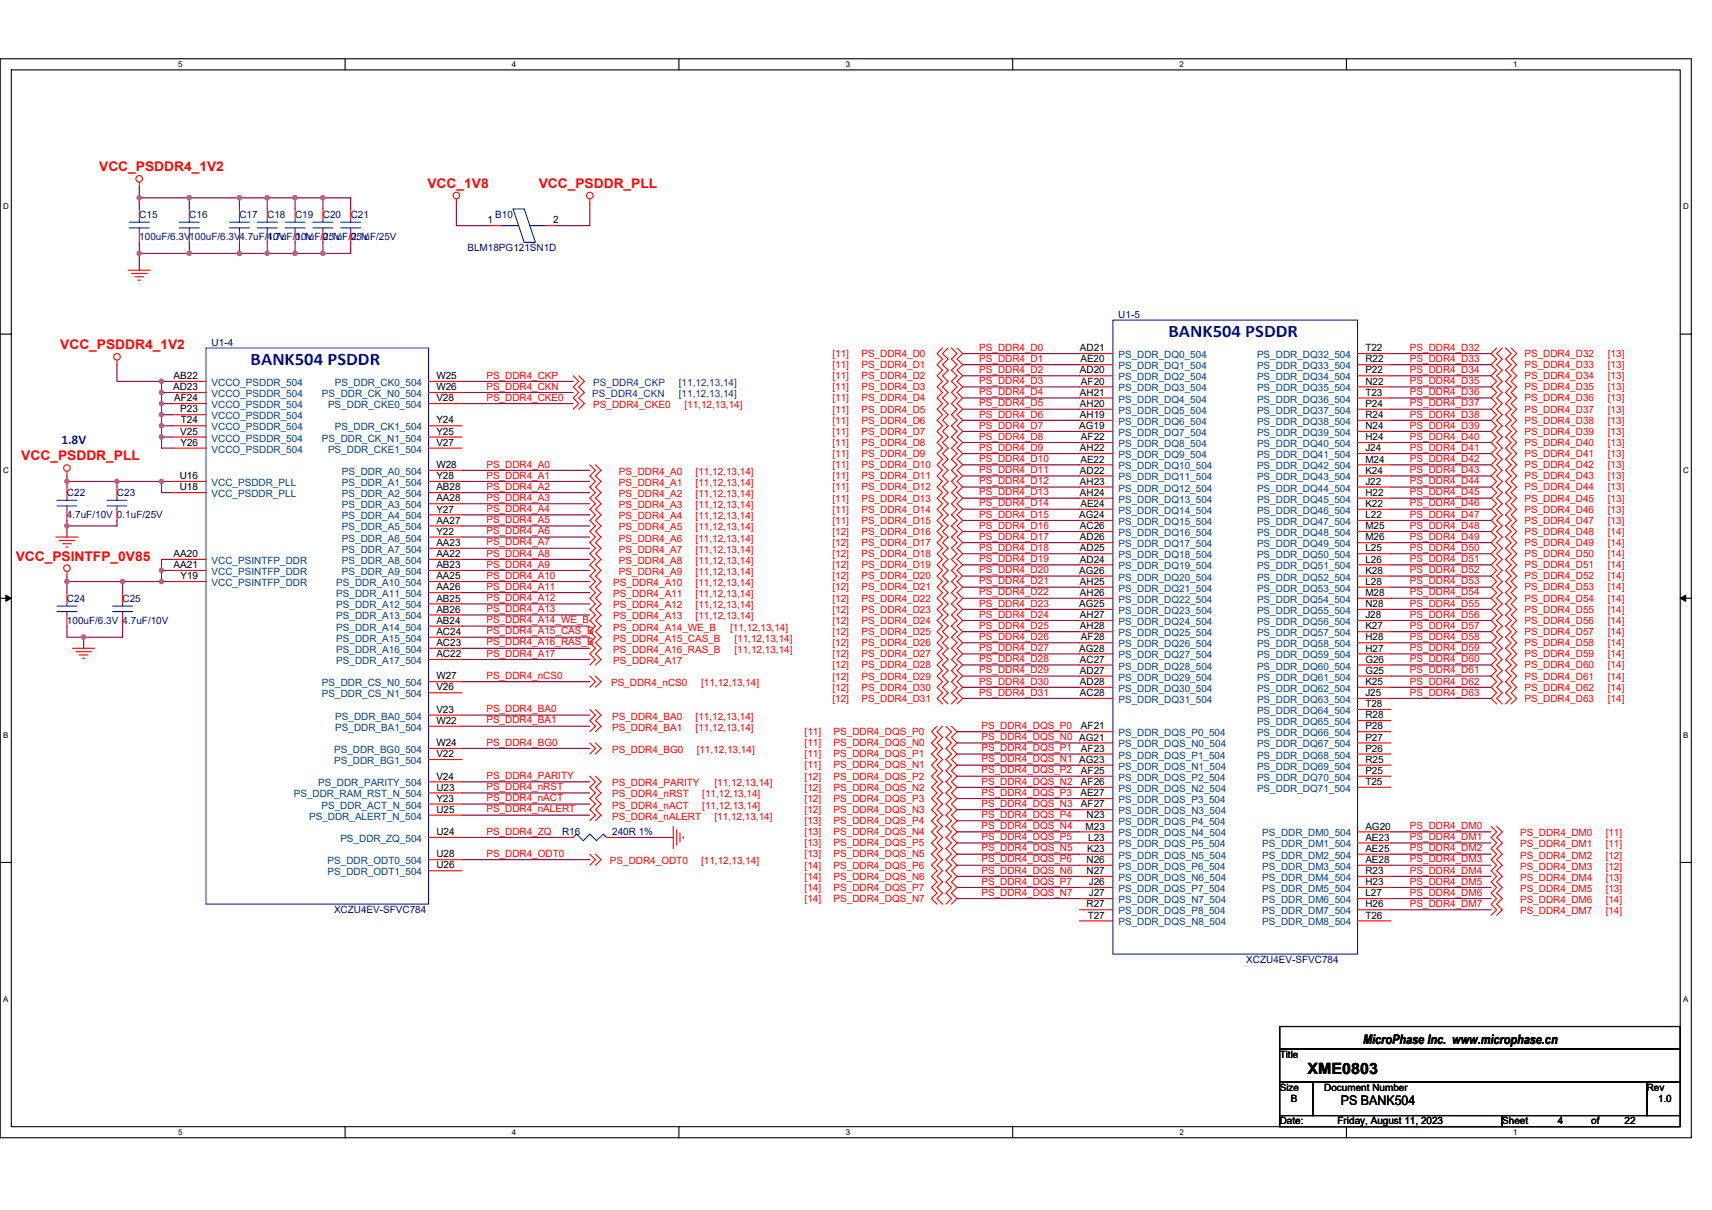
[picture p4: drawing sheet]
<svg xmlns="http://www.w3.org/2000/svg" width="297mm" height="210mm" viewBox="0 0 297 210" stroke-linecap="round" stroke-linejoin="round" font-family="sans-serif">
<defs><g id="words">
<g font-size="3.1" fill="#00f">
<text x="202.7" y="58.5">BANK504 PSDDR</text>
<text x="43.5" y="63.3">BANK504 PSDDR</text>
</g>
<text font-size="2.7" x="226.9" y="186.4">XME0803</text>
<g font-size="2.3" fill="#f00">
<text x="17.2" y="29.7">VCC_PSDDR4_1V2</text>
<text x="74.2" y="32.6">VCC_1V8</text>
<text x="93.5" y="32.6">VCC_PSDDR_PLL</text>
<text x="10.5" y="60.6">VCC_PSDDR4_1V2</text>
<text x="3.7" y="79.9">VCC_PSDDR_PLL</text>
<text x="2.7" y="97.3">VCC_PSINTFP_0V85</text>
</g>
<text font-size="2.3" fill="#00f" x="10.6" y="77.1">1.8V</text>
<g font-size="2.3">
<text x="236.5" y="181.1">MicroPhase Inc. www.microphase.cn</text>
<text x="232.6" y="191.8">PS BANK504</text>
</g>
<g font-size="1.7" fill="#000080">
<text x="24.2" y="37.8">C15</text>
<text x="24.2" y="41.7">100uF/6.3V100uF/6.3V4.7uF/10V</text>
<text x="32.8" y="37.8">C16</text>
<text x="41.5" y="37.8">C17</text>
<text x="46.4" y="37.8">C18</text>
<text x="46.4" y="41.7">4.7uF/10V</text>
<text x="51.2" y="37.8">C19</text>
<text x="51.2" y="41.7">0.1uF/25V</text>
<text x="56" y="37.8">C20</text>
<text x="56" y="41.7">0.1uF/25V</text>
<text x="60.9" y="37.8">C21</text>
<text x="60.9" y="41.7">0.1uF/25V</text>
<text x="85.9" y="37.8">B10</text>
<text x="81.1" y="43.6">BLM18PG121SN1D</text>
<text x="194" y="55.2">U1-5</text>
<text x="36.7" y="60">U1-4</text>
<text x="11.6" y="86.1">C22</text>
<text x="11.6" y="89.9">4.7uF/10V 0.1uF/25V</text>
<text x="20.3" y="86.1">C23</text>
<text x="11.6" y="104.4">C24</text>
<text x="21.3" y="104.4">C25</text>
<text x="11.6" y="108.3">100uF/6.3V 4.7uF/10V</text>
<text x="97.5" y="144.9">R16</text>
<text x="106.2" y="144.9">240R 1%</text>
<text x="58" y="158.5">XCZU4EV-SFVC784</text>
<text x="216.2" y="167.1">XCZU4EV-SFVC784</text>
</g>
<g font-size="1.7">
<text x="84.6" y="38.8">1</text>
<text x="96" y="38.8">2</text>
<text x="30.1" y="65.8">AB22</text>
<text x="75.7" y="65.8">W25</text>
<text x="187.4" y="61">AD21</text>
<text x="187.4" y="64.8">AD20</text>
<text x="187.4" y="62.9">AE20</text>
<text x="236.9" y="62.9">R22</text>
<text x="236.9" y="64.8">P22</text>
<text x="236.9" y="61">T22</text>
<text x="30" y="67.7">AD23</text>
<text x="30.2" y="69.6">AF24</text>
<text x="31.3" y="71.6">P23</text>
<text x="75.7" y="67.7">W26</text>
<text x="75.7" y="69.6">V28</text>
<text x="187.4" y="68.7">AH21</text>
<text x="187.4" y="70.6">AH20</text>
<text x="187.6" y="66.7">AF20</text>
<text x="236.9" y="66.7">N22</text>
<text x="236.9" y="68.7">T23</text>
<text x="236.9" y="70.6">P24</text>
<text x="31.3" y="75.4">V25</text>
<text x="31.3" y="77.4">Y26</text>
<text x="31.4" y="73.5">T24</text>
<text x="75.7" y="75.4">Y25</text>
<text x="75.7" y="73.5">Y24</text>
<text x="75.7" y="77.4">V27</text>
<text x="187.3" y="74.5">AG19</text>
<text x="187.4" y="72.5">AH19</text>
<text x="187.6" y="76.4">AF22</text>
<text x="236.9" y="72.5">R24</text>
<text x="236.9" y="74.5">N24</text>
<text x="236.9" y="76.4">H24</text>
<text x="31.2" y="83.1">U16</text>
<text x="75.7" y="81.2">W28</text>
<text x="75.7" y="83.1">Y28</text>
<text x="187.4" y="78.3">AH22</text>
<text x="187.4" y="82.2">AD22</text>
<text x="187.4" y="80.3">AE22</text>
<text x="236.9" y="78.3">J24</text>
<text x="236.9" y="80.3">M24</text>
<text x="236.9" y="82.2">K24</text>
<text x="31.2" y="85.1">U18</text>
<text x="75.7" y="85.1">AB28</text>
<text x="75.7" y="87">AA28</text>
<text x="75.7" y="88.9">Y27</text>
<text x="187.3" y="89.9">AG24</text>
<text x="187.4" y="84.1">AH23</text>
<text x="187.4" y="86">AH24</text>
<text x="187.4" y="88">AE24</text>
<text x="236.9" y="84.1">J22</text>
<text x="236.9" y="86">H22</text>
<text x="236.9" y="88">K22</text>
<text x="236.9" y="89.9">L22</text>
<text x="75.7" y="90.9">AA27</text>
<text x="75.7" y="92.8">Y22</text>
<text x="75.7" y="94.7">AA23</text>
<text x="187.4" y="91.8">AC26</text>
<text x="187.4" y="93.8">AD26</text>
<text x="187.4" y="95.7">AD25</text>
<text x="236.9" y="91.8">M25</text>
<text x="236.9" y="93.8">M26</text>
<text x="236.9" y="95.7">L25</text>
<text x="30.1" y="96.7">AA20</text>
<text x="30.1" y="98.6">AA21</text>
<text x="31.3" y="100.5">Y19</text>
<text x="75.7" y="96.7">AA22</text>
<text x="75.7" y="98.6">AB23</text>
<text x="75.7" y="100.5">AA25</text>
<text x="187.3" y="99.6">AG26</text>
<text x="187.4" y="97.6">AD24</text>
<text x="187.4" y="101.5">AH25</text>
<text x="236.9" y="97.6">L26</text>
<text x="236.9" y="99.6">K28</text>
<text x="236.9" y="101.5">L28</text>
<text x="75.7" y="102.4">AA26</text>
<text x="75.7" y="104.4">AB25</text>
<text x="75.7" y="106.3">AB26</text>
<text x="187.3" y="105.3">AG25</text>
<text x="187.4" y="103.4">AH26</text>
<text x="187.4" y="107.3">AH27</text>
<text x="236.9" y="103.4">M28</text>
<text x="236.9" y="105.3">N28</text>
<text x="236.9" y="107.3">J28</text>
<text x="75.7" y="108.2">AB24</text>
<text x="75.7" y="110.2">AC24</text>
<text x="75.7" y="112.1">AC23</text>
<text x="187.3" y="113.1">AG28</text>
<text x="187.4" y="109.2">AH28</text>
<text x="187.6" y="111.1">AF28</text>
<text x="236.9" y="109.2">K27</text>
<text x="236.9" y="111.1">H28</text>
<text x="236.9" y="113.1">H27</text>
<text x="75.7" y="117.9">W27</text>
<text x="75.7" y="119.8">V26</text>
<text x="75.7" y="114">AC22</text>
<text x="187.4" y="115">AC27</text>
<text x="187.4" y="116.9">AD27</text>
<text x="187.4" y="118.9">AD28</text>
<text x="236.9" y="115">G26</text>
<text x="236.9" y="116.9">G25</text>
<text x="236.9" y="118.9">K25</text>
<text x="75.7" y="123.7">V23</text>
<text x="75.7" y="125.6">W22</text>
<text x="187.4" y="120.8">AC28</text>
<text x="236.9" y="120.8">J25</text>
<text x="236.9" y="122.7">T28</text>
<text x="236.9" y="124.7">R28</text>
<text x="75.7" y="129.5">W24</text>
<text x="75.7" y="131.4">V22</text>
<text x="187.6" y="126.6">AF21</text>
<text x="187.6" y="130.5">AF23</text>
<text x="236.9" y="126.6">P28</text>
<text x="236.9" y="128.5">P27</text>
<text x="236.9" y="130.5">P26</text>
<text x="75.7" y="137.2">U23</text>
<text x="75.7" y="135.3">V24</text>
<text x="187.6" y="136.2">AF26</text>
<text x="187.6" y="134.3">AF25</text>
<text x="236.9" y="132.4">R25</text>
<text x="236.9" y="134.3">P25</text>
<text x="236.9" y="136.2">T25</text>
<text x="75.7" y="141.1">U25</text>
<text x="75.7" y="139.1">Y23</text>
<text x="187.4" y="138.2">AE27</text>
<text x="187.6" y="140.1">AF27</text>
<text x="188.4" y="144">M23</text>
<text x="188.5" y="142">N23</text>
<text x="236.9" y="144">AG20</text>
<text x="75.7" y="144.9">U24</text>
<text x="75.7" y="148.8">U28</text>
<text x="188.5" y="149.8">N26</text>
<text x="188.6" y="147.8">K23</text>
<text x="188.8" y="145.9">L23</text>
<text x="236.9" y="145.9">AE23</text>
<text x="236.9" y="147.8">AE25</text>
<text x="236.9" y="149.8">AE28</text>
<text x="75.7" y="150.7">U26</text>
<text x="188.5" y="151.7">N27</text>
<text x="188.9" y="155.5">J27</text>
<text x="188.9" y="153.6">J26</text>
<text x="236.9" y="151.7">R23</text>
<text x="236.9" y="153.6">H23</text>
<text x="236.9" y="155.5">L27</text>
<text x="188.5" y="157.5">R27</text>
<text x="188.7" y="159.4">T27</text>
<text x="236.9" y="157.5">H26</text>
<text x="236.9" y="159.4">T26</text>
<text x="222" y="183.6">Title</text>
<text x="222" y="189.3">Size</text>
<text x="224" y="191.3">B</text>
<text x="229.8" y="189.3">Document Number</text>
<text x="285.7" y="189.3">Rev</text>
<text x="287.7" y="191.3">1.0</text>
<text x="222" y="195.1">Date:</text>
<text x="232.1" y="195.1">Friday, August 11, 2023</text>
<text x="260.6" y="195.1">Sheet</text>
<text x="270.3" y="195.1">4</text>
<text x="276.1" y="195.1">of</text>
<text x="281.9" y="195.1">22</text>
</g>
<g font-size="1.7" fill="#f00">
<text x="84.4" y="65.7">PS_DDR4_CKP</text>
<text x="144.4" y="61.9">[11]</text>
<text x="144.4" y="63.9">[11]</text>
<text x="144.4" y="65.8">[11]</text>
<text x="149.5" y="61.9">PS_DDR4_D0</text>
<text x="149.5" y="63.9">PS_DDR4_D1</text>
<text x="149.5" y="65.8">PS_DDR4_D2</text>
<text x="169.9" y="60.9">PS_DDR4_D0</text>
<text x="169.9" y="62.8">PS_DDR4_D1</text>
<text x="169.9" y="64.7">PS_DDR4_D2</text>
<text x="244.6" y="60.9">PS_DDR4_D32</text>
<text x="244.6" y="62.8">PS_DDR4_D33</text>
<text x="244.6" y="64.7">PS_DDR4_D34</text>
<text x="264.5" y="63.9">PS_DDR4_D33</text>
<text x="264.5" y="61.9">PS_DDR4_D32</text>
<text x="264.5" y="65.8">PS_DDR4_D34</text>
<text x="279" y="63.9">[13]</text>
<text x="279" y="61.9">[13]</text>
<text x="279" y="65.8">[13]</text>
<text x="84.4" y="67.6">PS_DDR4_CKN</text>
<text x="84.4" y="69.6">PS_DDR4_CKE0</text>
<text x="102.9" y="70.8">PS_DDR4_CKE0</text>
<text x="118.8" y="70.8">[11,12,13,14]</text>
<text x="144.4" y="67.7">[11]</text>
<text x="144.4" y="69.7">[11]</text>
<text x="144.4" y="71.6">[11]</text>
<text x="149.5" y="67.7">PS_DDR4_D3</text>
<text x="149.5" y="69.7">PS_DDR4_D4</text>
<text x="149.5" y="71.6">PS_DDR4_D5</text>
<text x="169.9" y="66.7">PS_DDR4_D3</text>
<text x="169.9" y="68.6">PS_DDR4_D4</text>
<text x="169.9" y="70.5">PS_DDR4_D5</text>
<text x="244.6" y="66.7">PS_DDR4_D35</text>
<text x="244.6" y="68.6">PS_DDR4_D36</text>
<text x="244.6" y="70.5">PS_DDR4_D37</text>
<text x="264.5" y="69.7">PS_DDR4_D36</text>
<text x="264.5" y="71.6">PS_DDR4_D37</text>
<text x="264.5" y="67.7">PS_DDR4_D35</text>
<text x="279" y="69.7">[13]</text>
<text x="279" y="71.6">[13]</text>
<text x="279" y="67.7">[13]</text>
<text x="144.4" y="73.5">[11]</text>
<text x="144.4" y="75.4">[11]</text>
<text x="144.4" y="77.4">[11]</text>
<text x="149.5" y="73.5">PS_DDR4_D6</text>
<text x="149.5" y="75.4">PS_DDR4_D7</text>
<text x="149.5" y="77.4">PS_DDR4_D8</text>
<text x="169.9" y="72.5">PS_DDR4_D6</text>
<text x="169.9" y="74.4">PS_DDR4_D7</text>
<text x="169.9" y="76.3">PS_DDR4_D8</text>
<text x="244.6" y="72.5">PS_DDR4_D38</text>
<text x="244.6" y="74.4">PS_DDR4_D39</text>
<text x="244.6" y="76.3">PS_DDR4_D40</text>
<text x="264.5" y="73.5">PS_DDR4_D38</text>
<text x="264.5" y="75.4">PS_DDR4_D39</text>
<text x="264.5" y="77.4">PS_DDR4_D40</text>
<text x="279" y="73.5">[13]</text>
<text x="279" y="75.4">[13]</text>
<text x="279" y="77.4">[13]</text>
<text x="84.4" y="83.1">PS_DDR4_A1</text>
<text x="84.4" y="81.1">PS_DDR4_A0</text>
<text x="107.4" y="82.4">PS_DDR4_A0</text>
<text x="120.7" y="82.4">[11,12,13,14]</text>
<text x="144.4" y="79.3">[11]</text>
<text x="144.4" y="81.2">[11]</text>
<text x="144.4" y="83.2">[11]</text>
<text x="149.5" y="79.3">PS_DDR4_D9</text>
<text x="149.5" y="81.2">PS_DDR4_D10</text>
<text x="149.5" y="83.2">PS_DDR4_D11</text>
<text x="169.9" y="78.2">PS_DDR4_D9</text>
<text x="169.9" y="80.2">PS_DDR4_D10</text>
<text x="169.9" y="82.1">PS_DDR4_D11</text>
<text x="244.6" y="78.2">PS_DDR4_D41</text>
<text x="244.6" y="80.2">PS_DDR4_D42</text>
<text x="244.6" y="82.1">PS_DDR4_D43</text>
<text x="264.5" y="79.3">PS_DDR4_D41</text>
<text x="264.5" y="81.2">PS_DDR4_D42</text>
<text x="264.5" y="83.2">PS_DDR4_D43</text>
<text x="279" y="79.3">[13]</text>
<text x="279" y="81.2">[13]</text>
<text x="279" y="83.2">[13]</text>
<text x="84.4" y="86.9">PS_DDR4_A3</text>
<text x="84.4" y="88.9">PS_DDR4_A4</text>
<text x="84.4" y="85">PS_DDR4_A2</text>
<text x="107.4" y="84.3">PS_DDR4_A1</text>
<text x="107.4" y="86.3">PS_DDR4_A2</text>
<text x="107.4" y="88.2">PS_DDR4_A3</text>
<text x="120.7" y="84.3">[11,12,13,14]</text>
<text x="120.7" y="86.3">[11,12,13,14]</text>
<text x="120.7" y="88.2">[11,12,13,14]</text>
<text x="144.4" y="85.1">[11]</text>
<text x="144.4" y="87">[11]</text>
<text x="144.4" y="89">[11]</text>
<text x="149.5" y="85.1">PS_DDR4_D12</text>
<text x="149.5" y="87">PS_DDR4_D13</text>
<text x="149.5" y="89">PS_DDR4_D14</text>
<text x="169.9" y="84">PS_DDR4_D12</text>
<text x="169.9" y="86">PS_DDR4_D13</text>
<text x="169.9" y="87.9">PS_DDR4_D14</text>
<text x="169.9" y="89.8">PS_DDR4_D15</text>
<text x="244.6" y="84">PS_DDR4_D44</text>
<text x="244.6" y="86">PS_DDR4_D45</text>
<text x="244.6" y="87.9">PS_DDR4_D46</text>
<text x="244.6" y="89.8">PS_DDR4_D47</text>
<text x="264.5" y="85.1">PS_DDR4_D44</text>
<text x="264.5" y="87">PS_DDR4_D45</text>
<text x="264.5" y="89">PS_DDR4_D46</text>
<text x="279" y="85.1">[13]</text>
<text x="279" y="87">[13]</text>
<text x="279" y="89">[13]</text>
<text x="84.4" y="90.8">PS_DDR4_A5</text>
<text x="84.4" y="92.7">PS_DDR4_A6</text>
<text x="84.4" y="94.7">PS_DDR4_A7</text>
<text x="107.4" y="90.1">PS_DDR4_A4</text>
<text x="107.4" y="92.1">PS_DDR4_A5</text>
<text x="107.4" y="94">PS_DDR4_A6</text>
<text x="107.4" y="95.9">PS_DDR4_A7</text>
<text x="120.7" y="90.1">[11,12,13,14]</text>
<text x="120.7" y="92.1">[11,12,13,14]</text>
<text x="120.7" y="94">[11,12,13,14]</text>
<text x="120.7" y="95.9">[11,12,13,14]</text>
<text x="144.4" y="90.9">[11]</text>
<text x="144.4" y="92.8">[12]</text>
<text x="144.4" y="94.7">[12]</text>
<text x="149.5" y="90.9">PS_DDR4_D15</text>
<text x="149.5" y="92.8">PS_DDR4_D16</text>
<text x="149.5" y="94.7">PS_DDR4_D17</text>
<text x="169.9" y="91.8">PS_DDR4_D16</text>
<text x="169.9" y="93.7">PS_DDR4_D17</text>
<text x="169.9" y="95.6">PS_DDR4_D18</text>
<text x="244.6" y="91.8">PS_DDR4_D48</text>
<text x="244.6" y="93.7">PS_DDR4_D49</text>
<text x="244.6" y="95.6">PS_DDR4_D50</text>
<text x="264.5" y="90.9">PS_DDR4_D47</text>
<text x="264.5" y="94.7">PS_DDR4_D49</text>
<text x="264.5" y="92.8">PS_DDR4_D48</text>
<text x="279" y="90.9">[13]</text>
<text x="279" y="94.7">[14]</text>
<text x="279" y="92.8">[14]</text>
<text x="84.4" y="96.6">PS_DDR4_A8</text>
<text x="84.4" y="98.5">PS_DDR4_A9</text>
<text x="84.4" y="100.4">PS_DDR4_A10</text>
<text x="106.4" y="101.7">PS_DDR4_A10</text>
<text x="107.4" y="97.8">PS_DDR4_A8</text>
<text x="107.4" y="99.8">PS_DDR4_A9</text>
<text x="120.7" y="101.7">[11,12,13,14]</text>
<text x="120.7" y="97.8">[11,12,13,14]</text>
<text x="120.7" y="99.8">[11,12,13,14]</text>
<text x="144.4" y="96.7">[12]</text>
<text x="144.4" y="98.6">[12]</text>
<text x="144.4" y="100.5">[12]</text>
<text x="149.5" y="96.7">PS_DDR4_D18</text>
<text x="149.5" y="98.6">PS_DDR4_D19</text>
<text x="149.5" y="100.5">PS_DDR4_D20</text>
<text x="169.9" y="97.5">PS_DDR4_D19</text>
<text x="169.9" y="99.5">PS_DDR4_D20</text>
<text x="169.9" y="101.4">PS_DDR4_D21</text>
<text x="244.6" y="97.5">PS_DDR4_D51</text>
<text x="244.6" y="99.5">PS_DDR4_D52</text>
<text x="244.6" y="101.4">PS_DDR4_D53</text>
<text x="264.5" y="100.5">PS_DDR4_D52</text>
<text x="264.5" y="96.7">PS_DDR4_D50</text>
<text x="264.5" y="98.6">PS_DDR4_D51</text>
<text x="279" y="100.5">[14]</text>
<text x="279" y="96.7">[14]</text>
<text x="279" y="98.6">[14]</text>
<text x="84.4" y="104.3">PS_DDR4_A12</text>
<text x="84.4" y="106.2">PS_DDR4_A13</text>
<text x="84.4" y="102.4">PS_DDR4_A11</text>
<text x="106.4" y="103.6">PS_DDR4_A11</text>
<text x="106.4" y="105.6">PS_DDR4_A12</text>
<text x="106.4" y="107.5">PS_DDR4_A13</text>
<text x="120.7" y="103.6">[11,12,13,14]</text>
<text x="120.7" y="105.6">[11,12,13,14]</text>
<text x="120.7" y="107.5">[11,12,13,14]</text>
<text x="144.4" y="102.5">[12]</text>
<text x="144.4" y="104.4">[12]</text>
<text x="144.4" y="106.3">[12]</text>
<text x="149.5" y="102.5">PS_DDR4_D21</text>
<text x="149.5" y="104.4">PS_DDR4_D22</text>
<text x="149.5" y="106.3">PS_DDR4_D23</text>
<text x="169.9" y="103.3">PS_DDR4_D22</text>
<text x="169.9" y="105.3">PS_DDR4_D23</text>
<text x="169.9" y="107.2">PS_DDR4_D24</text>
<text x="244.6" y="103.3">PS_DDR4_D54</text>
<text x="244.6" y="105.3">PS_DDR4_D55</text>
<text x="244.6" y="107.2">PS_DDR4_D56</text>
<text x="264.5" y="102.5">PS_DDR4_D53</text>
<text x="264.5" y="104.4">PS_DDR4_D54</text>
<text x="264.5" y="106.3">PS_DDR4_D55</text>
<text x="279" y="102.5">[14]</text>
<text x="279" y="104.4">[14]</text>
<text x="279" y="106.3">[14]</text>
<text x="84.4" y="114">PS_DDR4_A17</text>
<text x="84.4" y="108.2">PS_DDR4_A14_WE_B</text>
<text x="84.4" y="110.1">PS_DDR4_A15_CAS_B</text>
<text x="84.4" y="112">PS_DDR4_A16_RAS_B</text>
<text x="106.4" y="109.4">PS_DDR4_A14_WE_B</text>
<text x="106.4" y="111.4">PS_DDR4_A15_CAS_B</text>
<text x="106.4" y="113.3">PS_DDR4_A16_RAS_B</text>
<text x="126.7" y="109.4">[11,12,13,14]</text>
<text x="127.4" y="111.4">[11,12,13,14]</text>
<text x="127.4" y="113.3">[11,12,13,14]</text>
<text x="144.4" y="108.3">[12]</text>
<text x="144.4" y="110.2">[12]</text>
<text x="144.4" y="112.1">[12]</text>
<text x="149.5" y="108.3">PS_DDR4_D24</text>
<text x="149.5" y="110.2">PS_DDR4_D25</text>
<text x="149.5" y="112.1">PS_DDR4_D26</text>
<text x="169.9" y="109.1">PS_DDR4_D25</text>
<text x="169.9" y="111.1">PS_DDR4_D26</text>
<text x="169.9" y="113">PS_DDR4_D27</text>
<text x="244.6" y="109.1">PS_DDR4_D57</text>
<text x="244.6" y="111.1">PS_DDR4_D58</text>
<text x="244.6" y="113">PS_DDR4_D59</text>
<text x="264.5" y="110.2">PS_DDR4_D57</text>
<text x="264.5" y="108.3">PS_DDR4_D56</text>
<text x="264.5" y="112.1">PS_DDR4_D58</text>
<text x="279" y="110.2">[14]</text>
<text x="279" y="108.3">[14]</text>
<text x="279" y="112.1">[14]</text>
<text x="84.4" y="117.8">PS_DDR4_nCS0</text>
<text x="106" y="119.1">PS_DDR4_nCS0</text>
<text x="106.4" y="115.2">PS_DDR4_A17</text>
<text x="121.6" y="119.1">[11,12,13,14]</text>
<text x="144.4" y="114">[12]</text>
<text x="144.4" y="116">[12]</text>
<text x="144.4" y="117.9">[12]</text>
<text x="144.4" y="119.8">[12]</text>
<text x="149.5" y="114">PS_DDR4_D27</text>
<text x="149.5" y="116">PS_DDR4_D28</text>
<text x="149.5" y="117.9">PS_DDR4_D29</text>
<text x="149.5" y="119.8">PS_DDR4_D30</text>
<text x="169.9" y="114.9">PS_DDR4_D28</text>
<text x="169.9" y="116.8">PS_DDR4_D29</text>
<text x="169.9" y="118.8">PS_DDR4_D30</text>
<text x="244.6" y="114.9">PS_DDR4_D60</text>
<text x="244.6" y="116.8">PS_DDR4_D61</text>
<text x="244.6" y="118.8">PS_DDR4_D62</text>
<text x="264.5" y="116">PS_DDR4_D60</text>
<text x="264.5" y="117.9">PS_DDR4_D61</text>
<text x="264.5" y="119.8">PS_DDR4_D62</text>
<text x="264.5" y="114">PS_DDR4_D59</text>
<text x="279" y="116">[14]</text>
<text x="279" y="117.9">[14]</text>
<text x="279" y="119.8">[14]</text>
<text x="279" y="114">[14]</text>
<text x="84.4" y="123.6">PS_DDR4_BA0</text>
<text x="84.4" y="125.5">PS_DDR4_BA1</text>
<text x="106.2" y="124.9">PS_DDR4_BA0</text>
<text x="120.7" y="124.9">[11,12,13,14]</text>
<text x="144.4" y="121.8">[12]</text>
<text x="149.5" y="121.8">PS_DDR4_D31</text>
<text x="169.9" y="120.7">PS_DDR4_D31</text>
<text x="244.6" y="120.7">PS_DDR4_D63</text>
<text x="264.5" y="121.8">PS_DDR4_D63</text>
<text x="279" y="121.8">[14]</text>
<text x="84.4" y="129.4">PS_DDR4_BG0</text>
<text x="106.2" y="126.8">PS_DDR4_BA1</text>
<text x="106.2" y="130.7">PS_DDR4_BG0</text>
<text x="120.7" y="126.8">[11,12,13,14]</text>
<text x="120.9" y="130.7">[11,12,13,14]</text>
<text x="139.6" y="127.6">[11]</text>
<text x="139.6" y="129.5">[11]</text>
<text x="139.6" y="131.4">[11]</text>
<text x="144.6" y="127.6">PS_DDR4_DQS_P0</text>
<text x="144.6" y="129.5">PS_DDR4_DQS_N0</text>
<text x="144.6" y="131.4">PS_DDR4_DQS_P1</text>
<text x="170.3" y="128.4">PS_DDR4_DQS_N0 AG21</text>
<text x="170.3" y="126.5">PS_DDR4_DQS_P0</text>
<text x="170.3" y="130.4">PS_DDR4_DQS_P1</text>
<text x="84.4" y="137.1">PS_DDR4_nRST</text>
<text x="84.4" y="135.2">PS_DDR4_PARITY</text>
<text x="106.2" y="136.4">PS_DDR4_PARITY</text>
<text x="124" y="136.4">[11,12,13,14]</text>
<text x="139.6" y="133.3">[11]</text>
<text x="139.6" y="135.3">[12]</text>
<text x="139.6" y="137.2">[12]</text>
<text x="144.6" y="133.3">PS_DDR4_DQS_N1</text>
<text x="144.6" y="135.3">PS_DDR4_DQS_P2</text>
<text x="144.6" y="137.2">PS_DDR4_DQS_N2</text>
<text x="170.3" y="132.3">PS_DDR4_DQS_N1 AG23</text>
<text x="170.3" y="136.1">PS_DDR4_DQS_N2</text>
<text x="170.3" y="134.2">PS_DDR4_DQS_P2</text>
<text x="84.4" y="141">PS_DDR4_nALERT</text>
<text x="84.4" y="139">PS_DDR4_nACT</text>
<text x="106.2" y="138.4">PS_DDR4_nRST</text>
<text x="106.2" y="140.3">PS_DDR4_nACT</text>
<text x="106.2" y="142.2">PS_DDR4_nALERT</text>
<text x="121.9" y="138.4">[11,12,13,14]</text>
<text x="121.9" y="140.3">[11,12,13,14]</text>
<text x="124" y="142.2">[11,12,13,14]</text>
<text x="139.6" y="139.1">[12]</text>
<text x="139.6" y="141.1">[12]</text>
<text x="139.6" y="143">[13]</text>
<text x="144.6" y="139.1">PS_DDR4_DQS_P3</text>
<text x="144.6" y="141.1">PS_DDR4_DQS_N3</text>
<text x="144.6" y="143">PS_DDR4_DQS_P4</text>
<text x="170.3" y="140">PS_DDR4_DQS_N3</text>
<text x="170.3" y="138.1">PS_DDR4_DQS_P3</text>
<text x="170.3" y="143.9">PS_DDR4_DQS_N4</text>
<text x="170.3" y="141.9">PS_DDR4_DQS_P4</text>
<text x="244.6" y="143.9">PS_DDR4_DM0</text>
<text x="84.4" y="148.7">PS_DDR4_ODT0</text>
<text x="84.4" y="144.8">PS_DDR4_ZQ</text>
<text x="105.8" y="150">PS_DDR4_ODT0</text>
<text x="121.6" y="150">[11,12,13,14]</text>
<text x="139.6" y="144.9">[13]</text>
<text x="139.6" y="146.9">[13]</text>
<text x="139.6" y="148.8">[13]</text>
<text x="144.6" y="144.9">PS_DDR4_DQS_N4</text>
<text x="144.6" y="146.9">PS_DDR4_DQS_P5</text>
<text x="144.6" y="148.8">PS_DDR4_DQS_N5</text>
<text x="170.3" y="147.7">PS_DDR4_DQS_N5</text>
<text x="170.3" y="145.8">PS_DDR4_DQS_P5</text>
<text x="170.3" y="149.7">PS_DDR4_DQS_P6</text>
<text x="244.6" y="145.8">PS_DDR4_DM1</text>
<text x="244.6" y="147.7">PS_DDR4_DM2</text>
<text x="244.6" y="149.7">PS_DDR4_DM3</text>
<text x="263.7" y="145.1">PS_DDR4_DM0</text>
<text x="263.7" y="147.1">PS_DDR4_DM1</text>
<text x="263.7" y="149">PS_DDR4_DM2</text>
<text x="278.6" y="145.1">[11]</text>
<text x="278.6" y="147.1">[11]</text>
<text x="278.6" y="149">[12]</text>
<text x="139.6" y="150.7">[14]</text>
<text x="139.6" y="152.7">[14]</text>
<text x="139.6" y="154.6">[14]</text>
<text x="144.6" y="150.7">PS_DDR4_DQS_P6</text>
<text x="144.6" y="152.7">PS_DDR4_DQS_N6</text>
<text x="144.6" y="154.6">PS_DDR4_DQS_P7</text>
<text x="170.3" y="151.6">PS_DDR4_DQS_N6</text>
<text x="170.3" y="155.4">PS_DDR4_DQS_N7</text>
<text x="170.3" y="153.5">PS_DDR4_DQS_P7</text>
<text x="244.6" y="153.5">PS_DDR4_DM5</text>
<text x="244.6" y="155.4">PS_DDR4_DM6</text>
<text x="244.6" y="151.6">PS_DDR4_DM4</text>
<text x="263.7" y="150.9">PS_DDR4_DM3</text>
<text x="263.7" y="152.9">PS_DDR4_DM4</text>
<text x="263.7" y="154.8">PS_DDR4_DM5</text>
<text x="278.6" y="150.9">[12]</text>
<text x="278.6" y="152.9">[13]</text>
<text x="278.6" y="154.8">[13]</text>
<text x="139.6" y="156.5">[14]</text>
<text x="144.6" y="156.5">PS_DDR4_DQS_N7</text>
<text x="244.6" y="157.4">PS_DDR4_DM7</text>
<text x="263.7" y="156.7">PS_DDR4_DM6</text>
<text x="263.7" y="158.6">PS_DDR4_DM7</text>
<text x="278.6" y="156.7">[14]</text>
<text x="278.6" y="158.6">[14]</text>
</g>
<g font-size="1.7" fill="#004080">
<text x="194.1" y="62.1">PS_DDR_DQ0_504</text>
<text x="194.1" y="64.1">PS_DDR_DQ1_504</text>
<text x="194.1" y="66">PS_DDR_DQ2_504</text>
<text x="218.1" y="64.1">PS_DDR_DQ33_504</text>
<text x="218.1" y="66">PS_DDR_DQ34_504</text>
<text x="218.1" y="62.1">PS_DDR_DQ32_504</text>
<text x="36.7" y="67">VCCO_PSDDR_504</text>
<text x="36.7" y="68.9">VCCO_PSDDR_504</text>
<text x="36.7" y="70.8">VCCO_PSDDR_504</text>
<text x="55.9" y="68.9">PS_DDR_CK_N0_504</text>
<text x="56.9" y="70.8">PS_DDR_CKE0_504</text>
<text x="58.1" y="67">PS_DDR_CK0_504</text>
<text x="194.1" y="67.9">PS_DDR_DQ3_504</text>
<text x="194.1" y="69.8">PS_DDR_DQ4_504</text>
<text x="194.1" y="71.8">PS_DDR_DQ5_504</text>
<text x="218.1" y="67.9">PS_DDR_DQ35_504</text>
<text x="218.1" y="69.8">PS_DDR_DQ36_504</text>
<text x="218.1" y="71.8">PS_DDR_DQ37_504</text>
<text x="36.7" y="72.7">VCCO_PSDDR_504</text>
<text x="36.7" y="74.7">VCCO_PSDDR_504</text>
<text x="36.7" y="76.6">VCCO_PSDDR_504</text>
<text x="55.9" y="76.6">PS_DDR_CK_N1_504</text>
<text x="58.1" y="74.7">PS_DDR_CK1_504</text>
<text x="194.1" y="73.7">PS_DDR_DQ6_504</text>
<text x="194.1" y="75.6">PS_DDR_DQ7_504</text>
<text x="194.1" y="77.6">PS_DDR_DQ8_504</text>
<text x="218.1" y="73.7">PS_DDR_DQ38_504</text>
<text x="218.1" y="75.6">PS_DDR_DQ39_504</text>
<text x="218.1" y="77.6">PS_DDR_DQ40_504</text>
<text x="36.7" y="78.5">VCCO_PSDDR_504</text>
<text x="56.9" y="78.5">PS_DDR_CKE1_504</text>
<text x="59.3" y="82.4">PS_DDR_A0_504</text>
<text x="194.1" y="79.5">PS_DDR_DQ9_504</text>
<text x="194.1" y="81.4">PS_DDR_DQ10_504</text>
<text x="194.1" y="83.4">PS_DDR_DQ11_504</text>
<text x="218.1" y="79.5">PS_DDR_DQ41_504</text>
<text x="218.1" y="81.4">PS_DDR_DQ42_504</text>
<text x="218.1" y="83.4">PS_DDR_DQ43_504</text>
<text x="36.7" y="84.3">VCC_PSDDR_PLL</text>
<text x="36.7" y="86.3">VCC_PSDDR_PLL</text>
<text x="59.3" y="84.3">PS_DDR_A1_504</text>
<text x="59.3" y="86.3">PS_DDR_A2_504</text>
<text x="59.3" y="88.2">PS_DDR_A3_504</text>
<text x="194.1" y="85.3">PS_DDR_DQ12_504</text>
<text x="194.1" y="87.2">PS_DDR_DQ13_504</text>
<text x="194.1" y="89.2">PS_DDR_DQ14_504</text>
<text x="218.1" y="85.3">PS_DDR_DQ44_504</text>
<text x="218.1" y="87.2">PS_DDR_DQ45_504</text>
<text x="218.1" y="89.2">PS_DDR_DQ46_504</text>
<text x="59.3" y="90.1">PS_DDR_A4_504</text>
<text x="59.3" y="92.1">PS_DDR_A5_504</text>
<text x="59.3" y="94">PS_DDR_A6_504</text>
<text x="59.3" y="95.9">PS_DDR_A7_504</text>
<text x="194.1" y="91.1">PS_DDR_DQ15_504</text>
<text x="194.1" y="93">PS_DDR_DQ16_504</text>
<text x="194.1" y="95">PS_DDR_DQ17_504</text>
<text x="218.1" y="91.1">PS_DDR_DQ47_504</text>
<text x="218.1" y="93">PS_DDR_DQ48_504</text>
<text x="218.1" y="95">PS_DDR_DQ49_504</text>
<text x="36.7" y="97.9">VCC_PSINTFP_DDR</text>
<text x="36.7" y="99.8">VCC_PSINTFP_DDR</text>
<text x="36.7" y="101.7">VCC_PSINTFP_DDR</text>
<text x="58.4" y="101.7">PS_DDR_A10_504</text>
<text x="59.3" y="97.9">PS_DDR_A8_504</text>
<text x="59.3" y="99.8">PS_DDR_A9_504</text>
<text x="194.1" y="96.9">PS_DDR_DQ18_504</text>
<text x="194.1" y="98.8">PS_DDR_DQ19_504</text>
<text x="194.1" y="100.8">PS_DDR_DQ20_504</text>
<text x="218.1" y="96.9">PS_DDR_DQ50_504</text>
<text x="218.1" y="98.8">PS_DDR_DQ51_504</text>
<text x="218.1" y="100.8">PS_DDR_DQ52_504</text>
<text x="58.4" y="103.6">PS_DDR_A11_504</text>
<text x="58.4" y="105.6">PS_DDR_A12_504</text>
<text x="58.4" y="107.5">PS_DDR_A13_504</text>
<text x="194.1" y="102.7">PS_DDR_DQ21_504</text>
<text x="194.1" y="104.6">PS_DDR_DQ22_504</text>
<text x="194.1" y="106.5">PS_DDR_DQ23_504</text>
<text x="218.1" y="102.7">PS_DDR_DQ53_504</text>
<text x="218.1" y="104.6">PS_DDR_DQ54_504</text>
<text x="218.1" y="106.5">PS_DDR_DQ55_504</text>
<text x="58.4" y="109.4">PS_DDR_A14_504</text>
<text x="58.4" y="111.4">PS_DDR_A15_504</text>
<text x="58.4" y="113.3">PS_DDR_A16_504</text>
<text x="194.1" y="108.5">PS_DDR_DQ24_504</text>
<text x="194.1" y="110.4">PS_DDR_DQ25_504</text>
<text x="194.1" y="112.3">PS_DDR_DQ26_504</text>
<text x="218.1" y="108.5">PS_DDR_DQ56_504</text>
<text x="218.1" y="110.4">PS_DDR_DQ57_504</text>
<text x="218.1" y="112.3">PS_DDR_DQ58_504</text>
<text x="55.9" y="119.1">PS_DDR_CS_N0_504</text>
<text x="58.4" y="115.2">PS_DDR_A17_504</text>
<text x="194.1" y="114.3">PS_DDR_DQ27_504</text>
<text x="194.1" y="116.2">PS_DDR_DQ28_504</text>
<text x="194.1" y="118.1">PS_DDR_DQ29_504</text>
<text x="218.1" y="114.3">PS_DDR_DQ59_504</text>
<text x="218.1" y="116.2">PS_DDR_DQ60_504</text>
<text x="218.1" y="118.1">PS_DDR_DQ61_504</text>
<text x="55.9" y="121">PS_DDR_CS_N1_504</text>
<text x="58.2" y="124.9">PS_DDR_BA0_504</text>
<text x="194.1" y="120.1">PS_DDR_DQ30_504</text>
<text x="194.1" y="122">PS_DDR_DQ31_504</text>
<text x="218.1" y="120.1">PS_DDR_DQ62_504</text>
<text x="218.1" y="122">PS_DDR_DQ63_504</text>
<text x="218.1" y="123.9">PS_DDR_DQ64_504</text>
<text x="218.1" y="125.8">PS_DDR_DQ65_504</text>
<text x="58" y="130.7">PS_DDR_BG0_504</text>
<text x="58.2" y="126.8">PS_DDR_BA1_504</text>
<text x="194.1" y="129.7">PS_DDR_DQS_N0_504</text>
<text x="194.1" y="127.8">PS_DDR_DQS_P0_504</text>
<text x="194.1" y="131.6">PS_DDR_DQS_P1_504</text>
<text x="218.1" y="127.8">PS_DDR_DQ66_504</text>
<text x="218.1" y="129.7">PS_DDR_DQ67_504</text>
<text x="218.1" y="131.6">PS_DDR_DQ68_504</text>
<text x="55.2" y="136.5">PS_DDR_PARITY_504</text>
<text x="58" y="132.6">PS_DDR_BG1_504</text>
<text x="194.1" y="133.6">PS_DDR_DQS_N1_504</text>
<text x="194.1" y="137.4">PS_DDR_DQS_N2_504</text>
<text x="194.1" y="135.5">PS_DDR_DQS_P2_504</text>
<text x="218.1" y="133.6">PS_DDR_DQ69_504</text>
<text x="218.1" y="135.5">PS_DDR_DQ70_504</text>
<text x="218.1" y="137.4">PS_DDR_DQ71_504</text>
<text x="51" y="138.4">PS_DDR_RAM_RST_N_504</text>
<text x="53.6" y="142.2">PS_DDR_ALERT_N_504</text>
<text x="55.8" y="140.3">PS_DDR_ACT_N_504</text>
<text x="194.1" y="141.3">PS_DDR_DQS_N3_504</text>
<text x="194.1" y="139.4">PS_DDR_DQS_P3_504</text>
<text x="194.1" y="143.2">PS_DDR_DQS_P4_504</text>
<text x="56.8" y="150">PS_DDR_ODT0_504</text>
<text x="59.1" y="146.1">PS_DDR_ZQ_504</text>
<text x="194.1" y="145.1">PS_DDR_DQS_N4_504</text>
<text x="194.1" y="149">PS_DDR_DQS_N5_504</text>
<text x="194.1" y="147.1">PS_DDR_DQS_P5_504</text>
<text x="219" y="145.1">PS_DDR_DM0_504</text>
<text x="219" y="147.1">PS_DDR_DM1_504</text>
<text x="219" y="149">PS_DDR_DM2_504</text>
<text x="56.8" y="151.9">PS_DDR_ODT1_504</text>
<text x="194.1" y="152.9">PS_DDR_DQS_N6_504</text>
<text x="194.1" y="150.9">PS_DDR_DQS_P6_504</text>
<text x="194.1" y="154.8">PS_DDR_DQS_P7_504</text>
<text x="219" y="150.9">PS_DDR_DM3_504</text>
<text x="219" y="152.9">PS_DDR_DM4_504</text>
<text x="219" y="154.8">PS_DDR_DM5_504</text>
<text x="194.1" y="156.7">PS_DDR_DQS_N7_504</text>
<text x="194.1" y="160.6">PS_DDR_DQS_N8_504</text>
<text x="194.1" y="158.7">PS_DDR_DQS_P8_504</text>
<text x="219" y="156.7">PS_DDR_DM6_504</text>
<text x="219" y="158.7">PS_DDR_DM7_504</text>
<text x="219" y="160.6">PS_DDR_DM8_504</text>
</g>
<g font-size="1.7" fill="#00f">
<text x="102.7" y="68.9">PS_DDR4_CKN</text>
<text x="102.9" y="67">PS_DDR4_CKP</text>
<text x="117.8" y="68.9">[11,12,13,14]</text>
<text x="117.8" y="67">[11,12,13,14]</text>
</g>
<g font-size="1.4">
<text x="30.9" y="11.7">5</text>
<text x="88.8" y="11.7">4</text>
<text x="146.7" y="11.7">3</text>
<text x="204.7" y="11.7">2</text>
<text x="262.6" y="11.7">1</text>
<text x=".5" y="36.3">D</text>
<text x="292" y="36.3">D</text>
<text x=".5" y="82.1">C</text>
<text x="292" y="82.1">C</text>
<text x=".5" y="128">B</text>
<text x="292" y="128">B</text>
<text x=".5" y="173.8">A</text>
<text x="292" y="173.8">A</text>
<text x="30.9" y="197">5</text>
<text x="88.8" y="197">4</text>
<text x="146.7" y="197">3</text>
<text x="204.7" y="197">2</text>
<text x="262.6" y="197">1</text>
</g>
</g></defs>
<path d="M0 10.2h293.5v187.2h-293.5zM2 12.1h289.5v183.4h-289.5z" fill="none" stroke="#000" stroke-width=".19"/>
<g fill="#fff">
<path d="M30.9 10.4h.8v1.6h-.8z"/>
<path d="M30.9 195.7h.8v1.6h-.8z"/>
</g>
<path d="M59.9 10.2v1.9M59.9 195.5v1.9" fill="none" stroke="#000" stroke-width=".19"/>
<g fill="#fff">
<path d="M88.8 10.4h.8v1.6h-.8z"/>
<path d="M88.8 195.7h.8v1.6h-.8z"/>
</g>
<path d="M117.8 10.2v1.9M117.8 195.5v1.9" fill="none" stroke="#000" stroke-width=".19"/>
<g fill="#fff">
<path d="M146.7 10.4h.8v1.6h-.8z"/>
<path d="M146.7 195.7h.8v1.6h-.8z"/>
</g>
<path d="M175.7 10.2v1.9M175.7 195.5v1.9" fill="none" stroke="#000" stroke-width=".19"/>
<g fill="#fff">
<path d="M204.7 10.4h.7v1.6h-.7z"/>
<path d="M204.7 195.7h.7v1.6h-.7z"/>
</g>
<path d="M233.6 10.2v1.9M233.6 195.5v1.9" fill="none" stroke="#000" stroke-width=".19"/>
<g fill="#fff">
<path d="M262.6 10.4h.7v1.6h-.7z"/>
<path d="M262.6 195.7h.7v1.6h-.7z"/>
<path d="M.5 35.1h1v1.5h-1z"/>
<path d="M292 35.1h1v1.5h-1z"/>
<path d="M.5 80.9h1v1.5h-1z"/>
<path d="M292 80.9h1v1.5h-1z"/>
</g>
<path d="M0 58h2M291.5 58h2" fill="none" stroke="#000" stroke-width=".19"/>
<g fill="#fff">
<path d="M.5 126.7h.9v1.6h-.9z"/>
<path d="M292 126.7h.9v1.6h-.9z"/>
</g>
<path d="M0 103.8h2M291.5 103.8h2" fill="none" stroke="#000" stroke-width=".19"/>
<path d="M1 103.3l1 .5-1 .6zM291.5 103.8l1-.5v1.1z" fill="#000" stroke="#000" stroke-width=".17"/>
<g fill="#fff">
<path d="M.5 172.6h.9v1.5h-.9z"/>
<path d="M292 172.6h.9v1.5h-.9z"/>
</g>
<path d="M0 149.7h2M291.5 149.7h2M222 178.1h69.5v3.9h-69.5zM222 182h69.5v5.8h-69.5zM222 187.8h5.8v5.8h-5.8zM222 193.6h38.6v1.9h-38.6zM227.8 187.8h57.9v5.8h-57.9zM260.6 193.6h30.9v1.9h-30.9zM285.7 187.8h5.8v5.8h-5.8z" fill="none" stroke="#000" stroke-width=".19"/>
<g fill="none" stroke="#f00" stroke-width=".19">
<path d="M24.2 31.6v.8M24.2 36.3v1.9M32.8 36.3v1.9M41.5 36.3v1.9M46.4 36.3v1.9M51.2 36.3v1.9M56 36.3v1.9M60.9 36.3v1.9M79.2 34.5v.8M85 39.2h1.9M94.6 39.2h2M102.3 34.5v.8"/>
<path d="M22.2 46.9h3.9M22.8 47.5h2.7M23.4 48h1.5M24 48.6h.4M24.2 40.1v2M32.8 40.1v2M41.5 40.1v2M46.4 40.1v2M51.2 40.1v2M56 40.1v2M60.9 40.1v2M20.3 62.5v.8"/>
<path d="M29.9 66.2h5.8M29.9 68.1h5.8M29.9 70h5.8M29.9 72h5.8M29.9 73.9h5.8M29.9 75.8h5.8M29.9 77.8h5.8M74.4 66.2h5.8M74.4 73.9h5.8M74.4 70h5.8M74.4 77.8h5.8M74.4 68.1h5.8"/>
<path d="M74.4 75.8h5.8M99.5 65.2l.9 1-.9 .9 .9 1-.9 1 .9 .9-.9 1M100.4 65.2l1 1-1 .9 1 1-1 1 1 .9-1 1M163.5 60.4l-.9 1 .9 .9-.9 1 .9 .9-.9 1 .9 1-.9 .9 .9 1-.9 1 .9 .9-.9 1 .9 1-.9 .9 .9 1-.9 1 .9 .9-.9 1 .9 1-.9 .9 .9 1-.9 1 .9 .9-.9 1 .9 .9-.9 1 .9 1-.9 .9 .9 1-.9 1 .9 .9-.9 1 .9 1-.9 .9 .9 1-.9 1 .9 .9-.9 1 .9 1-.9 .9 .9 1-.9 1 .9 .9-.9 1 .9 .9-.9 1 .9 1-.9 .9 .9 1-.9 1 .9 .9-.9 1 .9 1-.9 .9 .9 1-.9 1 .9 .9-.9 1 .9 1-.9 .9 .9 1-.9 1 .9 .9-.9 1 .9 1M164.5 60.4l-1 1 1 .9-1 1 1 .9-1 1 1 1-1 .9 1 1-1 1 1 .9-1 1 1 1-1 .9 1 1-1 1 1 .9-1 1 1 1-1 .9 1 1-1 1 1 .9-1 1 1 .9-1 1 1 1-1 .9 1 1-1 1 1 .9-1 1 1 1-1 .9 1 1-1 1 1 .9-1 1 1 1-1 .9 1 1-1 1 1 .9-1 1 1 .9-1 1 1 1-1 .9 1 1-1 1 1 .9-1 1 1 1-1 .9 1 1-1 1 1 .9-1 1 1 1-1 .9 1 1-1 1 1 .9-1 1 1 1M165.1 60.4l.9 1-.9 .9 .9 1-.9 .9 .9 1-.9 1 .9 .9-.9 1 .9 1-.9 .9 .9 1-.9 1 .9 .9-.9 1 .9 1-.9 .9 .9 1-.9 1 .9 .9-.9 1 .9 1-.9 .9 .9 1-.9 .9 .9 1-.9 1 .9 .9-.9 1 .9 1-.9 .9 .9 1-.9 1 .9 .9-.9 1 .9 1-.9 .9 .9 1-.9 1 .9 .9-.9 1 .9 1-.9 .9 .9 1-.9 .9 .9 1-.9 1 .9 .9-.9 1 .9 1-.9 .9 .9 1-.9 1 .9 .9-.9 1 .9 1-.9 .9 .9 1-.9 1 .9 .9-.9 1 .9 1-.9 .9 .9 1-.9 1M166 60.4l1 1-1 .9 1 1-1 .9 1 1-1 1 1 .9-1 1 1 1-1 .9 1 1-1 1 1 .9-1 1 1 1-1 .9 1 1-1 1 1 .9-1 1 1 1-1 .9 1 1-1 .9 1 1-1 1 1 .9-1 1 1 1-1 .9 1 1-1 1 1 .9-1 1 1 1-1 .9 1 1-1 1 1 .9-1 1 1 1-1 .9 1 1-1 .9 1 1-1 1 1 .9-1 1 1 1-1 .9 1 1-1 1 1 .9-1 1 1 1-1 .9 1 1-1 1 1 .9-1 1 1 1-1 .9 1 1-1 1M187.3 61.4h5.8M187.3 63.3h5.8M187.3 65.2h5.8M187.3 67.1h5.8M187.3 69.1h5.8"/>
<path d="M187.3 71h5.8M187.3 72.9h5.8M187.3 74.9h5.8M187.3 76.8h5.8M187.3 78.7h5.8M235.5 63.3h5.8M235.5 65.2h5.8M235.5 67.1h5.8M235.5 69.1h5.8M235.5 71h5.8M235.5 72.9h5.8M235.5 74.9h5.8"/>
<path d="M235.5 76.8h5.8M235.5 78.7h5.8M235.5 61.4h5.8M259.7 60.4l-1 1 1 .9-1 1 1 .9-1 1 1 1-1 .9 1 1-1 1 1 .9-1 1 1 1-1 .9 1 1-1 1 1 .9-1 1 1 1-1 .9 1 1-1 1 1 .9-1 1 1 .9-1 1 1 1-1 .9 1 1-1 1 1 .9-1 1 1 1-1 .9 1 1-1 1 1 .9-1 1 1 1-1 .9 1 1-1 1 1 .9-1 1 1 .9-1 1 1 1-1 .9 1 1-1 1 1 .9-1 1 1 1-1 .9 1 1-1 1 1 .9-1 1 1 1-1 .9 1 1-1 1 1 .9-1 1 1 1M260.6 60.4l-.9 1 .9 .9-.9 1 .9 .9-.9 1 .9 1-.9 .9 .9 1-.9 1 .9 .9-.9 1 .9 1-.9 .9 .9 1-.9 1 .9 .9-.9 1 .9 1-.9 .9 .9 1-.9 1 .9 .9-.9 1 .9 .9-.9 1 .9 1-.9 .9 .9 1-.9 1 .9 .9-.9 1 .9 1-.9 .9 .9 1-.9 1 .9 .9-.9 1 .9 1-.9 .9 .9 1-.9 1 .9 .9-.9 1 .9 .9-.9 1 .9 1-.9 .9 .9 1-.9 1 .9 .9-.9 1 .9 1-.9 .9 .9 1-.9 1 .9 .9-.9 1 .9 1-.9 .9 .9 1-.9 1 .9 .9-.9 1 .9 1M261.2 60.4l1 1-1 .9 1 1-1 .9 1 1-1 1 1 .9-1 1 1 1-1 .9 1 1-1 1 1 .9-1 1 1 1-1 .9 1 1-1 1 1 .9-1 1 1 1-1 .9 1 1-1 .9 1 1-1 1 1 .9-1 1 1 1-1 .9 1 1-1 1 1 .9-1 1 1 1-1 .9 1 1-1 1 1 .9-1 1 1 1-1 .9 1 1-1 .9 1 1-1 1 1 .9-1 1 1 1-1 .9 1 1-1 1 1 .9-1 1 1 1-1 .9 1 1-1 1 1 .9-1 1 1 1-1 .9 1 1-1 1M262.2 60.4l.9 1-.9 .9 .9 1-.9 .9 .9 1-.9 1 .9 .9-.9 1 .9 1-.9 .9 .9 1-.9 1 .9 .9-.9 1 .9 1-.9 .9 .9 1-.9 1 .9 .9-.9 1 .9 1-.9 .9 .9 1-.9 .9 .9 1-.9 1 .9 .9-.9 1 .9 1-.9 .9 .9 1-.9 1 .9 .9-.9 1 .9 1-.9 .9 .9 1-.9 1 .9 .9-.9 1 .9 1-.9 .9 .9 1-.9 .9 .9 1-.9 1 .9 .9-.9 1 .9 1-.9 .9 .9 1-.9 1 .9 .9-.9 1 .9 1-.9 .9 .9 1-.9 1 .9 .9-.9 1 .9 1-.9 .9 .9 1-.9 1M9.7 93.2h3.8M10.3 93.8h2.7M10.9 94.4h1.5M11.4 94.9h.4M11.6 99.2v.8"/>
<path d="M11.6 81.8v.8M11.6 84.5v1.9M11.6 88.4v1.9M20.3 84.5v1.9M20.3 88.4v1.9M29.9 97.1h5.8M29.9 99h5.8M29.9 83.5h5.8M29.9 85.5h5.8M74.4 81.6h5.8M74.4 83.5h5.8M74.4 85.5h5.8"/>
<path d="M74.4 87.4h5.8M74.4 89.3h5.8M74.4 91.3h5.8M74.4 93.2h5.8M74.4 95.1h5.8M74.4 97.1h5.8M74.4 99h5.8M102.3 80.7l1 .9-1 1 1 .9-1 1 1 1-1 .9 1 1-1 1 1 .9-1 1 1 1-1 .9 1 1-1 1 1 .9-1 1 1 1-1 .9 1 1-1 1 1 .9-1 1 1 .9-1 1 1 1-1 .9 1 1-1 1 1 .9-1 1 1 1-1 .9 1 1-1 1 1 .9-1 1M103.3 80.7l1 .9-1 1 1 .9-1 1 1 1-1 .9 1 1-1 1 1 .9-1 1 1 1-1 .9 1 1-1 1 1 .9-1 1 1 1-1 .9 1 1-1 1 1 .9-1 1 1 .9-1 1 1 1-1 .9 1 1-1 1 1 .9-1 1 1 1-1 .9 1 1-1 1 1 .9-1 1M187.3 80.7h5.8M187.3 82.6h5.8M187.3 84.5h5.8"/>
<path d="M187.3 86.4h5.8M187.3 88.4h5.8M187.3 90.3h5.8M187.3 92.2h5.8M187.3 94.2h5.8M187.3 96.1h5.8M187.3 98h5.8M187.3 100h5.8M235.5 80.7h5.8M235.5 82.6h5.8M235.5 84.5h5.8M235.5 86.4h5.8"/>
<path d="M235.5 88.4h5.8M235.5 90.3h5.8M235.5 92.2h5.8M235.5 94.2h5.8M235.5 96.1h5.8M235.5 98h5.8M235.5 100h5.8M11.6 102.8v2M11.6 106.7v1.9M12.6 112.5h3.8M13.2 113.1h2.7M13.7 113.7h1.6"/>
<path d="M14.3 114.2h.4M21.3 102.8v2M21.3 106.7v1.9M29.9 100.9h5.8M74.4 100.9h5.8M74.4 102.8h5.8M74.4 104.8h5.8M74.4 106.7h5.8M74.4 108.6h5.8M74.4 110.6h5.8M74.4 112.5h5.8M74.4 114.4h5.8"/>
<path d="M74.4 118.3h5.8M102.3 117.3l1 1-1 1M103.3 117.3l1 1-1 1M187.3 101.9h5.8M187.3 103.8h5.8M187.3 105.7h5.8M187.3 107.7h5.8M187.3 109.6h5.8M187.3 111.5h5.8M187.3 113.5h5.8M187.3 115.4h5.8M187.3 117.3h5.8"/>
<path d="M187.3 119.3h5.8M235.5 101.9h5.8M235.5 103.8h5.8M235.5 105.7h5.8M235.5 107.7h5.8M235.5 109.6h5.8M235.5 111.5h5.8M235.5 113.5h5.8M235.5 115.4h5.8M235.5 117.3h5.8M235.5 119.3h5.8M74.4 135.7h5.8"/>
<path d="M74.4 137.6h5.8M74.4 139.5h5.8M74.4 124.1h5.8M74.4 126h5.8M74.4 129.9h5.8M74.4 131.8h5.8M74.4 120.2h5.8M102.3 123.1l1 1-1 1 1 .9-1 1M102.3 128.9l1 1-1 1M102.3 134.7l1 1-1 .9 1 1-1 1 1 .9-1 1 1 1-1 .9M103.3 123.1l1 1-1 1 1 .9-1 1M103.3 128.9l1 1-1 1"/>
<path d="M103.3 134.7l1 1-1 .9 1 1-1 1 1 .9-1 1 1 1-1 .9M162.6 126l-1 1 1 1-1 .9 1 1-1 1 1 .9-1 1 1 1-1 .9 1 1-1 .9 1 1-1 1 1 .9-1 1 1 1-1 .9 1 1-1 1 1 .9-1 1 1 1-1 .9 1 1-1 1 1 .9-1 1 1 1-1 .9 1 1-1 .9 1 1M163.5 126l-.9 1 .9 1-.9 .9 .9 1-.9 1 .9 .9-.9 1 .9 1-.9 .9 .9 1-.9 .9 .9 1-.9 1 .9 .9-.9 1 .9 1-.9 .9 .9 1-.9 1 .9 .9-.9 1 .9 1-.9 .9 .9 1-.9 1 .9 .9-.9 1 .9 1-.9 .9 .9 1-.9 .9 .9 1M164.1 126l1 1-1 1 1 .9-1 1 1 1-1 .9 1 1-1 1 1 .9-1 1 1 .9-1 1 1 1-1 .9 1 1-1 1 1 .9-1 1 1 1-1 .9 1 1-1 1 1 .9-1 1 1 1-1 .9 1 1-1 1 1 .9-1 1 1 .9-1 1M165.1 126l.9 1-.9 1 .9 .9-.9 1 .9 1-.9 .9 .9 1-.9 1 .9 .9-.9 1 .9 .9-.9 1 .9 1-.9 .9 .9 1-.9 1 .9 .9-.9 1 .9 1-.9 .9 .9 1-.9 1 .9 .9-.9 1 .9 1-.9 .9 .9 1-.9 1 .9 .9-.9 1 .9 .9-.9 1M187.3 128.9h5.8M187.3 132.8h5.8M187.3 136.6h5.8M187.3 127h5.8M187.3 130.9h5.8M187.3 134.7h5.8M187.3 138.6h5.8"/>
<path d="M187.3 121.2h5.8M235.5 121.2h5.8M235.5 123.1h5.8M235.5 125.1h5.8M235.5 127h5.8M235.5 128.9h5.8M235.5 130.9h5.8M235.5 132.8h5.8M235.5 134.7h5.8M235.5 136.6h5.8M74.4 145.3h5.8M74.4 141.5h5.8"/>
<path d="M74.4 149.2h5.8M74.4 151.1h5.8M97.5 145.3h2M102.3 148.2l1 1-1 1M103.3 148.2l1 1-1 1M105.2 145.3h2M116.8 143.4v3.9M117.4 144v2.7M118 144.5v1.6M118.6 145.1v.4M187.3 140.5h5.8M187.3 144.4h5.8"/>
<path d="M187.3 148.2h5.8M187.3 152.1h5.8M187.3 155.9h5.8M187.3 159.8h5.8M187.3 142.4h5.8M187.3 146.3h5.8M187.3 150.2h5.8M187.3 154h5.8M187.3 157.9h5.8M235.5 144.4h5.8M235.5 146.3h5.8M235.5 148.2h5.8"/>
<path d="M235.5 150.2h5.8M235.5 152.1h5.8M235.5 154h5.8M235.5 155.9h5.8M235.5 157.9h5.8M235.5 159.8h5.8M258.7 143.4l1 1-1 .9 1 1-1 1 1 .9-1 1 1 1-1 .9 1 1-1 1 1 .9-1 1 1 .9-1 1 1 1-1 .9M259.7 143.4l.9 1-.9 .9 .9 1-.9 1 .9 .9-.9 1 .9 1-.9 .9 .9 1-.9 1 .9 .9-.9 1 .9 .9-.9 1 .9 1-.9 .9"/>
<circle cx="24.1" cy="31" r=".57"/>
<circle cx="79.2" cy="33.9" r=".57"/>
<circle cx="102.3" cy="33.9" r=".57"/>
<circle cx="20.3" cy="61.9" r=".57"/>
<circle cx="11.6" cy="98.6" r=".57"/>
<circle cx="11.6" cy="81.2" r=".57"/>
</g>
<g fill="none" stroke="#00f" stroke-width=".19">
<path d="M22.4 39.5h3.5M22.4 38.6h3.5M24.2 38.2v.4M24.2 39.5v.6M31.1 39.5h3.5M31.1 38.6h3.5M32.8 38.2v.4M32.8 39.5v.6M39.8 39.5h3.5M39.8 38.6h3.5M41.5 38.2v.4M41.5 39.5v.6"/>
<path d="M44.6 39.5h3.5M44.6 38.6h3.5M46.4 38.2v.4M46.4 39.5v.6M49.5 39.5h3.4M49.5 38.6h3.4M51.2 38.2v.4M51.2 39.5v.6M54.3 39.5h3.5M54.3 38.6h3.5M56 38.2v.4M56 39.5v.6"/>
<path d="M59.1 39.5h3.5M59.1 38.6h3.5M60.9 38.2v.4M60.9 39.5v.6M86.9 39.2h3.1M89 36.3h1.9l2 5.8h-2zM91.9 39.2h2.7M193.1 55.6h42.4v110h-42.4zM35.7 60.4h38.7v96.5h-38.7zM9.9 87.8h3.5M9.9 86.8h3.5M11.6 86.4v.4"/>
<path d="M11.6 87.8v.6M18.6 87.8h3.4M18.6 86.8h3.4M20.3 86.4v.4M20.3 87.8v.6M9.9 106.1h3.5M9.9 105.2h3.5M11.6 104.8v.4M11.6 106.1v.6M19.5 106.1h3.5M19.5 105.2h3.5M21.3 104.8v.4"/>
<path d="M21.3 106.1v.6M99.5 145.3l.5-.6 1.2 1.2 1.1-1.2 1.2 1.2 1.2-1.2 .5 .6"/>
</g>
<g fill="none" stroke="#800040" stroke-width=".19">
<path d="M24.2 34.3h8.6M24.2 32.4v1.9M24.2 34.3v2M32.8 34.3h8.7M32.8 34.3v2M41.5 34.3v2M41.5 34.3h4.9M46.4 34.3h4.8M46.4 34.3v2M51.2 34.3v2M51.2 34.3h4.8M56 34.3h4.9v2"/>
<path d="M56 34.3v2M79.2 35.3v3.9h5.8M102.3 35.3v3.9h-5.7M24.2 42.1v1.9M24.2 44h8.6M24.2 44v2.9M32.8 42.1v1.9M32.8 44h8.7M41.5 44h4.9M41.5 42.1v1.9M46.4 44h4.8M46.4 42.1v1.9"/>
<path d="M51.2 42.1v1.9M51.2 44h4.8M56 42.1v1.9M60.9 42.1v1.9h-4.9M20.3 63.3v2.9h7.7M28 66.2h1.9M28 75.8h1.9M28 73.9h1.9M28 72h1.9M28 70h1.9M28 68.1h1.9M28 66.2v1.9"/>
<path d="M28 75.8v2h1.9M28 73.9v1.9M28 72v1.9M28 70v2M28 68.1v1.9M80.2 68.1h19.3M80.2 66.2h19.3M80.2 70h19.3M167 63.3h20.3M167 65.2h20.3M167 67.1h20.3M167 69.1h20.3"/>
<path d="M167 71h20.3M167 72.9h20.3M167 74.9h20.3M167 76.8h20.3M167 78.7h20.3M167 61.4h20.3M241.3 61.4h17.4M241.3 63.3h17.4M241.3 65.2h17.4M241.3 67.1h17.4M241.3 69.1h17.4M241.3 71h17.4"/>
<path d="M241.3 72.9h17.4M241.3 74.9h17.4M241.3 76.8h17.4M241.3 78.7h17.4M11.6 83.5h8.7M11.6 90.3v1M11.6 91.3v1.9M11.6 83.5v1M11.6 100v.9M11.6 82.6v.9M20.3 83.5v1M20.3 90.3v1h-8.7"/>
<path d="M20.3 83.5h7.7M28 83.5h1.9M28 99h1.9M28 83.5v2h1.9M29.9 97.1h-1.9v3.8M80.2 83.5h22.1M80.2 91.3h22.1M80.2 81.6h22.1M80.2 87.4h22.1M80.2 89.3h22.1M80.2 85.5h22.1M80.2 97.1h22.1"/>
<path d="M80.2 99h22.1M80.2 93.2h22.1M80.2 95.1h22.1M167 80.7h20.3M167 82.6h20.3M167 84.5h20.3M167 86.4h20.3M167 88.4h20.3M167 90.3h20.3M167 92.2h20.3M167 94.2h20.3M167 96.1h20.3"/>
<path d="M167 98h20.3M167 100h20.3M241.3 80.7h17.4M241.3 82.6h17.4M241.3 84.5h17.4M241.3 86.4h17.4M241.3 88.4h17.4M241.3 90.3h17.4M241.3 92.2h17.4M241.3 94.2h17.4M241.3 96.1h17.4M241.3 98h17.4"/>
<path d="M241.3 100h17.4M11.6 108.6v2h2.9M11.6 100.9v1.9M11.6 100.9h9.7M14.5 110.6v1.9M21.3 108.6v2h-6.8M21.3 100.9h6.7M21.3 100.9v1.9M28 100.9h1.9M80.2 114.4h22.1M80.2 100.9h22.1M80.2 108.6h22.1"/>
<path d="M80.2 104.8h22.1M80.2 106.7h22.1M80.2 102.8h22.1M80.2 110.6h22.1M80.2 112.5h22.1M80.2 118.3h22.1M167 101.9h20.3M167 103.8h20.3M167 105.7h20.3M167 107.7h20.3M167 109.6h20.3M167 111.5h20.3"/>
<path d="M167 113.5h20.3M167 115.4h20.3M167 117.3h20.3M167 119.3h20.3M241.3 101.9h17.4M241.3 103.8h17.4M241.3 105.7h17.4M241.3 107.7h17.4M241.3 109.6h17.4M241.3 111.5h17.4M241.3 113.5h17.4M241.3 115.4h17.4"/>
<path d="M241.3 117.3h17.4M241.3 119.3h17.4M80.2 124.1h22.1M80.2 126h22.1M80.2 129.9h22.1M80.2 137.6h22.1M80.2 135.7h22.1M80.2 139.5h22.1M166 128.9h21.3M166 127h21.3M166 132.8h21.3M166 130.9h21.3"/>
<path d="M166 136.6h21.3M166 134.7h21.3M166 138.6h21.3M167 121.2h20.3M241.3 121.2h17.4M80.2 149.2h22.1M80.2 141.5h22.1M80.2 145.3h17.3M107.2 145.3h9.6M166 140.5h21.3M166 144.4h21.3M166 142.4h21.3"/>
<path d="M166 148.2h21.3M166 146.3h21.3M166 152.1h21.3M166 150.2h21.3M166 155.9h21.3M166 154h21.3M241.3 146.3h17.4M241.3 148.2h17.4M241.3 144.4h17.4M241.3 150.2h17.4M241.3 154h17.4M241.3 155.9h17.4"/>
<path d="M241.3 152.1h17.4M241.3 157.9h17.4"/>
</g>
<g fill="#f0f" stroke="#f0f" stroke-width=".19">
<circle cx="28" cy="66.2" r=".38"/>
<circle cx="28" cy="75.8" r=".38"/>
<circle cx="28" cy="73.9" r=".38"/>
<circle cx="28" cy="70" r=".38"/>
<circle cx="28" cy="72" r=".38"/>
<circle cx="28" cy="68.1" r=".38"/>
<circle cx="28" cy="83.5" r=".38"/>
<circle cx="20.3" cy="83.5" r=".38"/>
<circle cx="11.6" cy="91.3" r=".38"/>
<circle cx="28" cy="100.9" r=".38"/>
<circle cx="28" cy="99" r=".38"/>
<circle cx="21.3" cy="100.9" r=".38"/>
<circle cx="51.2" cy="44" r=".38"/>
<circle cx="41.5" cy="34.3" r=".38"/>
<circle cx="32.8" cy="34.3" r=".38"/>
<circle cx="41.5" cy="44" r=".38"/>
<circle cx="32.8" cy="44" r=".38"/>
<circle cx="46.4" cy="34.3" r=".38"/>
<circle cx="46.4" cy="44" r=".38"/>
<circle cx="24.2" cy="44" r=".38"/>
<circle cx="24.2" cy="34.3" r=".38"/>
<circle cx="56" cy="34.3" r=".38"/>
<circle cx="51.2" cy="34.3" r=".38"/>
<circle cx="56" cy="44" r=".38"/>
<circle cx="11.6" cy="100.9" r=".38"/>
<circle cx="14.5" cy="110.6" r=".38"/>
<circle cx="11.6" cy="83.5" r=".38"/>
</g>
<use href="#words"/>
</svg>
